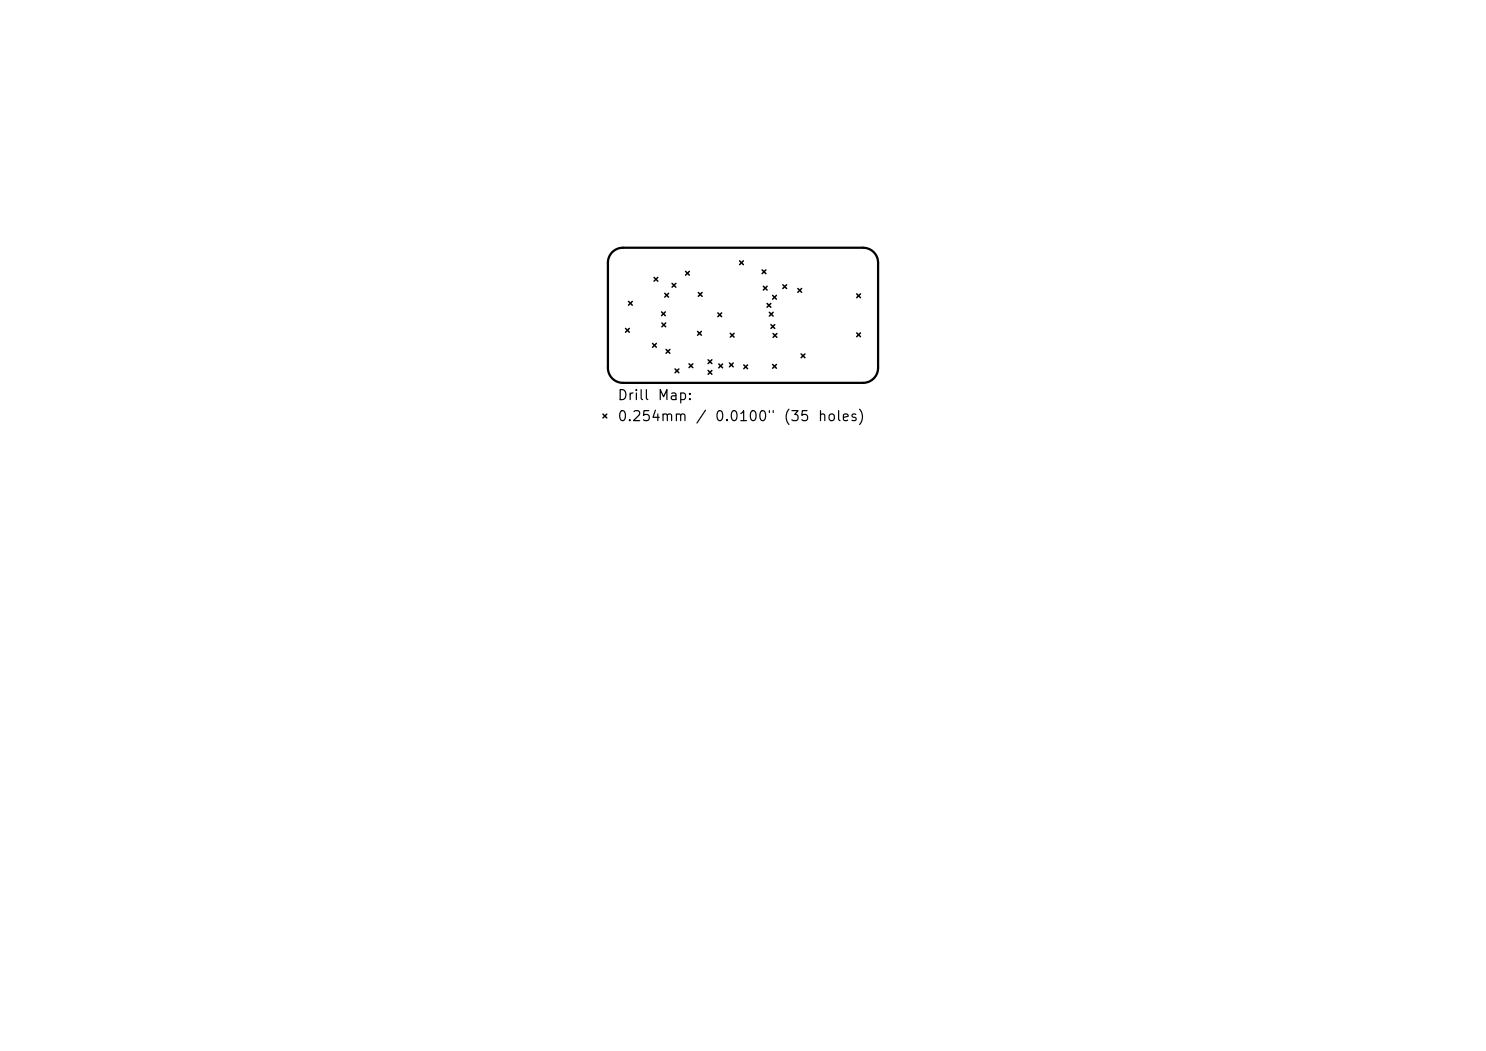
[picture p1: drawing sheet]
<svg xmlns="http://www.w3.org/2000/svg" width="297mm" height="210mm" viewBox="0 0 297 210" stroke-linecap="round" stroke-linejoin="round" font-family="sans-serif">
<defs><g id="words">
<g font-size="2">
<text x="123.3" y="80.5">Drill</text>
<text x="131.3" y="80.5">Map:</text>
<text x="123.3" y="84.7">0.254mm</text>
<text x="138.9" y="84.7">/</text>
<text x="142.7" y="84.7">0.0100&quot;</text>
<text x="156.4" y="84.7">(35</text>
<text x="163.3" y="84.7">holes)</text>
</g>
</g></defs>
<path d="M122.4 50.4a3 3 0 0 1 2.1-.9h48a3 3 0 0 1 3 3v21a3 3 0 0 1-3 3h-48a3 3 0 0 1-3-3v-21a3 3 0 0 1 .9-2.1z" fill="none" stroke="#000" stroke-width=".45"/>
<g fill="none" stroke="#000" stroke-width=".3">
<path d="M130.7 55.4l.8 .8M131.5 55.4l-.8 .8M132.9 58.6l.7 .8M133.6 58.6l-.7 .8M134.3 56.6l.8 .8M135.1 56.6l-.8 .8M137 54.2l.8 .8M137.8 54.2l-.8 .8M139.6 58.4l.7 .8M140.3 58.4l-.7 .8M147.8 52.1l.8 .8M148.6 52.1l-.8 .8"/>
<path d="M152.3 53.9l.8 .8M152.6 57.2l.7 .8M153.1 53.9l-.8 .8M153.3 57.2l-.7 .8M154.4 59l.8 .8M155.2 59l-.8 .8M156.5 56.9l.7 .8M157.2 56.9l-.7 .8M159.5 57.6l.7 .8M160.2 57.6l-.7 .8M171.2 58.7l.8 .8M172 58.7l-.8 .8"/>
<path d="M125 65.6l.8 .8M125.6 60.2l.8 .8M125.8 65.6l-.8 .8M126.4 60.2l-.8 .8M130.4 68.6l.8 .8M131.2 68.6l-.8 .8M132.2 62.3l.8 .8M132.3 64.5l.8 .8M133 62.3l-.8 .8M133.1 64.5l-.8 .8M133.1 69.8l.8 .8M133.9 69.8l-.8 .8"/>
<path d="M134.9 73.7l.8 .8M135.7 73.7l-.8 .8M137.7 72.7l.8 .8M138.5 72.7l-.8 .8M139.4 66.2l.8 .8M140.2 66.2l-.8 .8M141.5 71.9l.8 .7M141.5 74l.8 .8M142.3 71.9l-.8 .7M142.3 74l-.8 .8M143.5 62.5l.7 .8M143.7 72.7l.7 .8"/>
<path d="M144.2 62.5l-.7 .8M144.4 72.7l-.7 .8M145.8 72.5l.7 .8M146 66.6l.7 .8M146.5 72.5l-.7 .8M146.7 66.6l-.7 .8M148.7 72.9l.7 .8M149.4 72.9l-.7 .8M153.3 60.6l.8 .8M153.8 62.4l.7 .8M154.1 60.6l-.8 .8M154.1 64.9l.7 .7"/>
<path d="M154.4 72.8l.8 .8M154.5 66.6l.8 .8M154.5 62.4l-.7 .8M154.8 64.9l-.7 .7M155.2 72.8l-.8 .8M155.3 66.6l-.8 .8M160.1 70.7l.8 .8M160.9 70.7l-.8 .8M171.2 66.5l.8 .8M172 66.5l-.8 .8M120.5 82.7l.8 .8M121.3 82.7l-.8 .8"/>
</g>
<use href="#words"/>
</svg>
